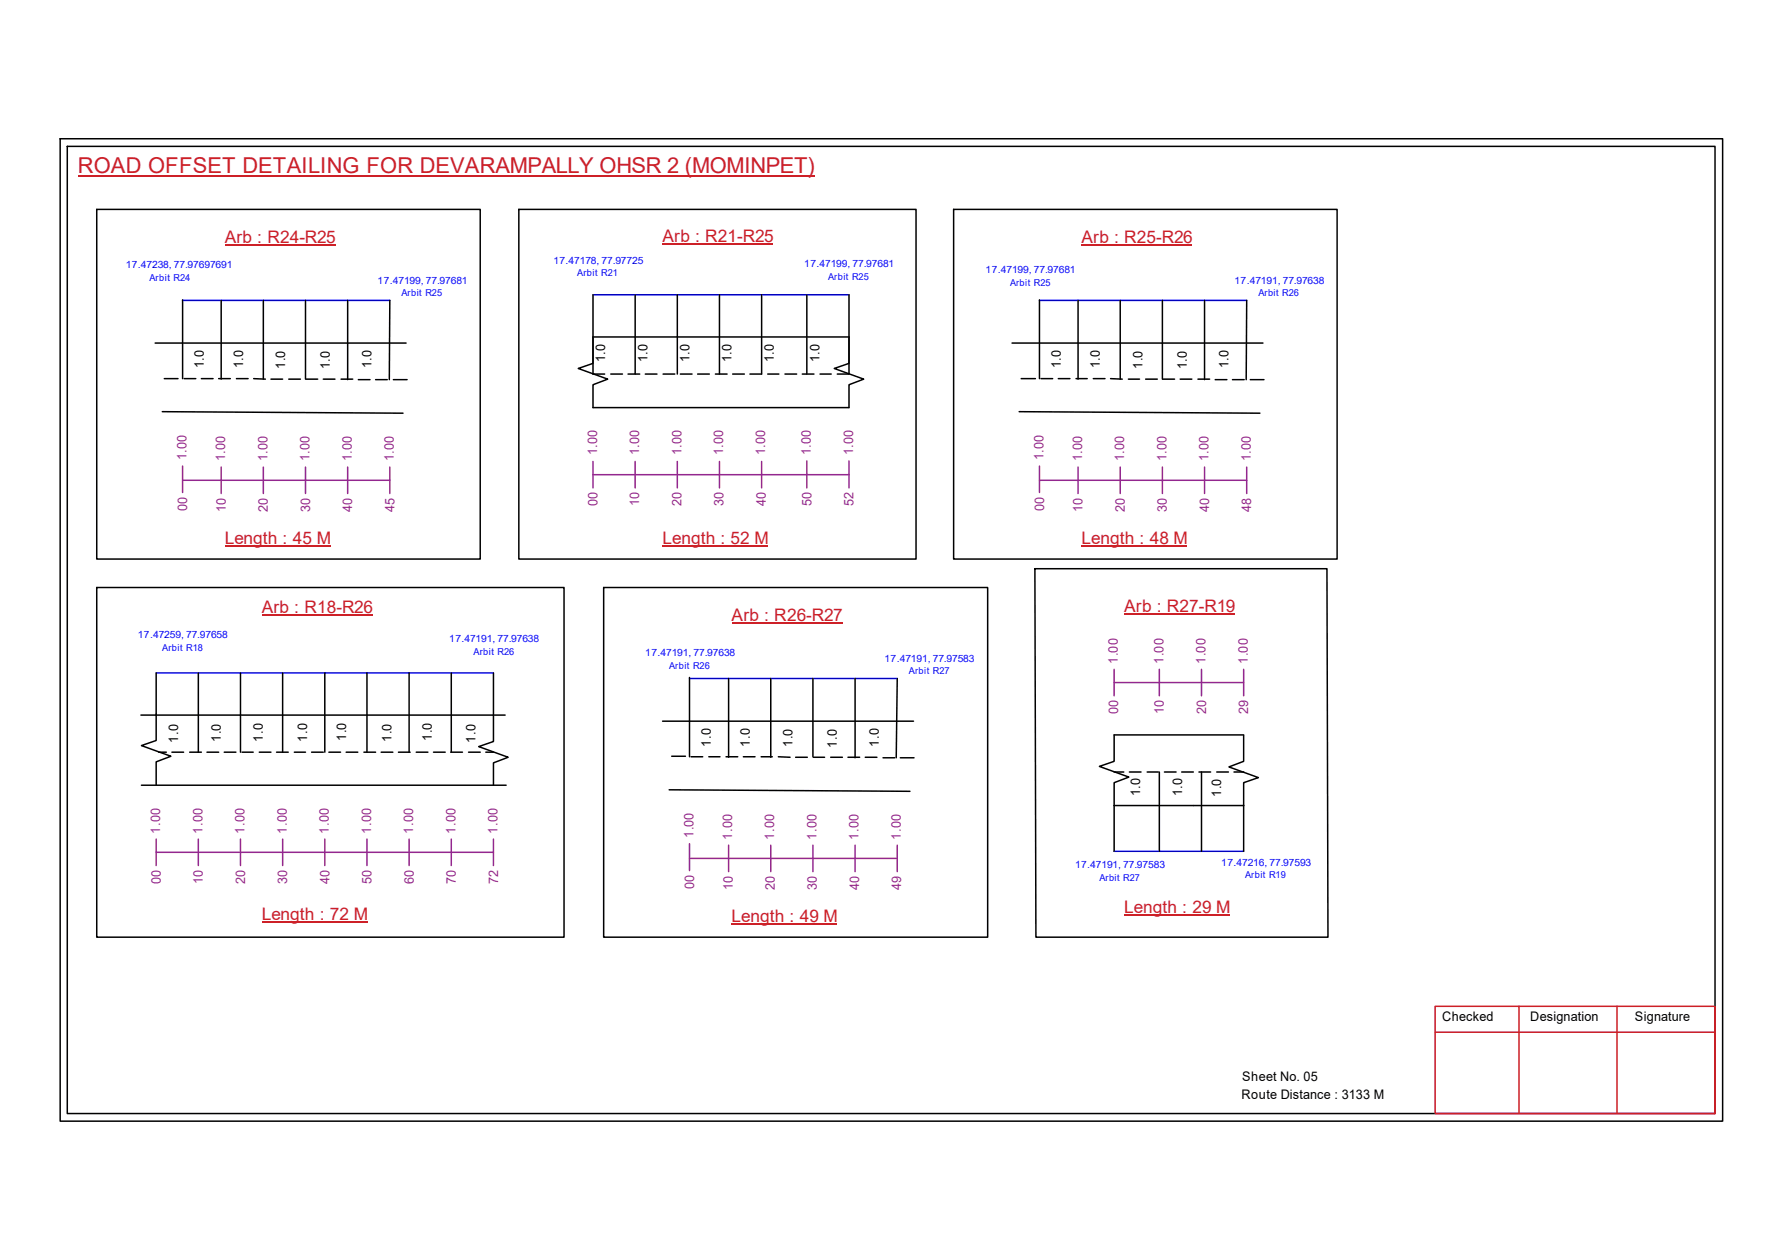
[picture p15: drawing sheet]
<svg xmlns="http://www.w3.org/2000/svg" width="297mm" height="210mm" viewBox="0 0 297 210" stroke-linecap="round" stroke-linejoin="round" font-family="sans-serif">
<defs><g id="words">
<text font-size="3.6" fill="#cd2027" x="13" y="28.9">ROAD OFFSET DETAILING FOR DEVARAMPALLY OHSR 2 (MOMINPET)</text>
<g font-size="2.9" fill="#cd2027">
<text x="37.5" y="40.5">Arb : R24-R25</text>
<text x="110.4" y="40.3">Arb : R21-R25</text>
<text x="180.3" y="40.5">Arb : R25-R26</text>
<text x="37.5" y="90.6">Length : 45 M</text>
<text x="110.4" y="90.7">Length : 52 M</text>
<text x="180.3" y="90.6">Length : 48 M</text>
<text x="187.4" y="101.9">Arb : R27-R19</text>
<text x="43.6" y="102.2">Arb : R18-R26</text>
<text x="122" y="103.5">Arb : R26-R27</text>
<text x="43.6" y="153.3">Length : 72 M</text>
<text x="122" y="153.6">Length : 49 M</text>
<text x="187.4" y="152.1">Length : 29 M</text>
</g>
<g font-size="2.2">
<text x="34" y="61.4" transform="rotate(-90 34 61.4)">1.0</text>
<text x="40.5" y="61.4" transform="rotate(-90 40.5 61.4)">1.0</text>
<text x="47.5" y="61.5" transform="rotate(-90 47.5 61.5)">1.0</text>
<text x="55" y="61.6" transform="rotate(-90 55 61.6)">1.0</text>
<text x="61.9" y="61.4" transform="rotate(-90 61.9 61.4)">1.0</text>
<text x="100.9" y="60.4" transform="rotate(-90 100.9 60.4)">1.0</text>
<text x="107.9" y="60.4" transform="rotate(-90 107.9 60.4)">1.0</text>
<text x="114.9" y="60.4" transform="rotate(-90 114.9 60.4)">1.0</text>
<text x="122" y="60.4" transform="rotate(-90 122 60.4)">1.0</text>
<text x="129" y="60.4" transform="rotate(-90 129 60.4)">1.0</text>
<text x="136.6" y="60.4" transform="rotate(-90 136.6 60.4)">1.0</text>
<text x="176.8" y="61.4" transform="rotate(-90 176.8 61.4)">1.0</text>
<text x="183.3" y="61.4" transform="rotate(-90 183.3 61.4)">1.0</text>
<text x="190.5" y="61.5" transform="rotate(-90 190.5 61.5)">1.0</text>
<text x="197.8" y="61.6" transform="rotate(-90 197.8 61.6)">1.0</text>
<text x="204.8" y="61.4" transform="rotate(-90 204.8 61.4)">1.0</text>
<text x="29.7" y="123.7" transform="rotate(-90 29.7 123.7)">1.0</text>
<text x="36.8" y="123.6" transform="rotate(-90 36.8 123.6)">1.0</text>
<text x="43.8" y="123.5" transform="rotate(-90 43.8 123.5)">1.0</text>
<text x="51.2" y="123.5" transform="rotate(-90 51.2 123.5)">1.0</text>
<text x="57.7" y="123.4" transform="rotate(-90 57.7 123.4)">1.0</text>
<text x="65.2" y="123.6" transform="rotate(-90 65.2 123.6)">1.0</text>
<text x="72" y="123.4" transform="rotate(-90 72 123.4)">1.0</text>
<text x="79.3" y="123.7" transform="rotate(-90 79.3 123.7)">1.0</text>
<text x="118.5" y="124.4" transform="rotate(-90 118.5 124.4)">1.0</text>
<text x="125" y="124.4" transform="rotate(-90 125 124.4)">1.0</text>
<text x="132.1" y="124.5" transform="rotate(-90 132.1 124.5)">1.0</text>
<text x="139.5" y="124.5" transform="rotate(-90 139.5 124.5)">1.0</text>
<text x="146.5" y="124.4" transform="rotate(-90 146.5 124.4)">1.0</text>
<text x="190" y="132.7" transform="rotate(-90 190 132.7)">1.0</text>
<text x="197.1" y="132.7" transform="rotate(-90 197.1 132.7)">1.0</text>
<text x="203.6" y="132.8" transform="rotate(-90 203.6 132.8)">1.0</text>
<text x="240.4" y="170.1">Checked</text>
<text x="255.1" y="170.1">Designation</text>
<text x="272.5" y="170.1">Signature</text>
<text x="207" y="183.1">Route Distance : 3133 M</text>
<text x="207" y="180">Sheet No. 05</text>
</g>
<g font-size="2.2" fill="#93278f">
<text x="31.1" y="76.7" transform="rotate(-90 31.1 76.7)">1.00</text>
<text x="37.5" y="76.9" transform="rotate(-90 37.5 76.9)">1.00</text>
<text x="44.6" y="76.9" transform="rotate(-90 44.6 76.9)">1.00</text>
<text x="51.6" y="76.9" transform="rotate(-90 51.6 76.9)">1.00</text>
<text x="58.6" y="76.9" transform="rotate(-90 58.6 76.9)">1.00</text>
<text x="65.7" y="76.9" transform="rotate(-90 65.7 76.9)">1.00</text>
<text x="99.5" y="75.9" transform="rotate(-90 99.5 75.9)">1.00</text>
<text x="106.5" y="75.9" transform="rotate(-90 106.5 75.9)">1.00</text>
<text x="113.6" y="75.9" transform="rotate(-90 113.6 75.9)">1.00</text>
<text x="120.5" y="75.9" transform="rotate(-90 120.5 75.9)">1.00</text>
<text x="127.5" y="75.9" transform="rotate(-90 127.5 75.9)">1.00</text>
<text x="135.2" y="75.9" transform="rotate(-90 135.2 75.9)">1.00</text>
<text x="142.2" y="75.9" transform="rotate(-90 142.2 75.9)">1.00</text>
<text x="173.9" y="76.7" transform="rotate(-90 173.9 76.7)">1.00</text>
<text x="180.4" y="76.9" transform="rotate(-90 180.4 76.9)">1.00</text>
<text x="187.4" y="76.9" transform="rotate(-90 187.4 76.9)">1.00</text>
<text x="194.4" y="76.9" transform="rotate(-90 194.4 76.9)">1.00</text>
<text x="201.5" y="76.9" transform="rotate(-90 201.5 76.9)">1.00</text>
<text x="208.5" y="76.9" transform="rotate(-90 208.5 76.9)">1.00</text>
<text x="31.2" y="85.1" transform="rotate(-90 31.2 85.1)">00</text>
<text x="37.6" y="85.3" transform="rotate(-90 37.6 85.3)">10</text>
<text x="44.7" y="85.3" transform="rotate(-90 44.7 85.3)">20</text>
<text x="51.7" y="85.3" transform="rotate(-90 51.7 85.3)">30</text>
<text x="58.7" y="85.3" transform="rotate(-90 58.7 85.3)">40</text>
<text x="65.7" y="85.3" transform="rotate(-90 65.7 85.3)">45</text>
<text x="99.6" y="84.3" transform="rotate(-90 99.6 84.3)">00</text>
<text x="106.5" y="84.3" transform="rotate(-90 106.5 84.3)">10</text>
<text x="113.6" y="84.3" transform="rotate(-90 113.6 84.3)">20</text>
<text x="120.6" y="84.3" transform="rotate(-90 120.6 84.3)">30</text>
<text x="127.6" y="84.3" transform="rotate(-90 127.6 84.3)">40</text>
<text x="135.3" y="84.3" transform="rotate(-90 135.3 84.3)">50</text>
<text x="142.3" y="84.3" transform="rotate(-90 142.3 84.3)">52</text>
<text x="174" y="85.1" transform="rotate(-90 174 85.1)">00</text>
<text x="180.5" y="85.3" transform="rotate(-90 180.5 85.3)">10</text>
<text x="187.5" y="85.3" transform="rotate(-90 187.5 85.3)">20</text>
<text x="194.5" y="85.3" transform="rotate(-90 194.5 85.3)">30</text>
<text x="201.5" y="85.3" transform="rotate(-90 201.5 85.3)">40</text>
<text x="208.6" y="85.3" transform="rotate(-90 208.6 85.3)">48</text>
<text x="186.3" y="110.6" transform="rotate(-90 186.3 110.6)">1.00</text>
<text x="193.9" y="110.6" transform="rotate(-90 193.9 110.6)">1.00</text>
<text x="201" y="110.6" transform="rotate(-90 201 110.6)">1.00</text>
<text x="208" y="110.6" transform="rotate(-90 208 110.6)">1.00</text>
<text x="186.4" y="119" transform="rotate(-90 186.4 119)">00</text>
<text x="194" y="119" transform="rotate(-90 194 119)">10</text>
<text x="201" y="119" transform="rotate(-90 201 119)">20</text>
<text x="208.1" y="119" transform="rotate(-90 208.1 119)">29</text>
<text x="26.7" y="138.9" transform="rotate(-90 26.7 138.9)">1.00</text>
<text x="33.7" y="138.9" transform="rotate(-90 33.7 138.9)">1.00</text>
<text x="40.8" y="138.9" transform="rotate(-90 40.8 138.9)">1.00</text>
<text x="47.8" y="138.9" transform="rotate(-90 47.8 138.9)">1.00</text>
<text x="54.8" y="138.9" transform="rotate(-90 54.8 138.9)">1.00</text>
<text x="61.8" y="138.9" transform="rotate(-90 61.8 138.9)">1.00</text>
<text x="68.9" y="138.9" transform="rotate(-90 68.9 138.9)">1.00</text>
<text x="75.9" y="138.9" transform="rotate(-90 75.9 138.9)">1.00</text>
<text x="82.9" y="138.9" transform="rotate(-90 82.9 138.9)">1.00</text>
<text x="115.6" y="139.6" transform="rotate(-90 115.6 139.6)">1.00</text>
<text x="122" y="139.9" transform="rotate(-90 122 139.9)">1.00</text>
<text x="129.1" y="139.9" transform="rotate(-90 129.1 139.9)">1.00</text>
<text x="136.1" y="139.9" transform="rotate(-90 136.1 139.9)">1.00</text>
<text x="143.1" y="139.9" transform="rotate(-90 143.1 139.9)">1.00</text>
<text x="150.2" y="139.9" transform="rotate(-90 150.2 139.9)">1.00</text>
<text x="26.8" y="147.3" transform="rotate(-90 26.8 147.3)">00</text>
<text x="33.8" y="147.3" transform="rotate(-90 33.8 147.3)">10</text>
<text x="40.8" y="147.3" transform="rotate(-90 40.8 147.3)">20</text>
<text x="47.9" y="147.3" transform="rotate(-90 47.9 147.3)">30</text>
<text x="54.9" y="147.3" transform="rotate(-90 54.9 147.3)">40</text>
<text x="61.9" y="147.3" transform="rotate(-90 61.9 147.3)">50</text>
<text x="69" y="147.3" transform="rotate(-90 69 147.3)">60</text>
<text x="76" y="147.3" transform="rotate(-90 76 147.3)">70</text>
<text x="83" y="147.3" transform="rotate(-90 83 147.3)">72</text>
<text x="115.7" y="148.1" transform="rotate(-90 115.7 148.1)">00</text>
<text x="122.1" y="148.3" transform="rotate(-90 122.1 148.3)">10</text>
<text x="129.2" y="148.3" transform="rotate(-90 129.2 148.3)">20</text>
<text x="136.2" y="148.3" transform="rotate(-90 136.2 148.3)">30</text>
<text x="143.2" y="148.3" transform="rotate(-90 143.2 148.3)">40</text>
<text x="150.2" y="148.3" transform="rotate(-90 150.2 148.3)">49</text>
</g>
<g font-size="1.7" fill="#00f">
<text x="21" y="44.7">17.47238, 77.97697691</text>
<text x="62.9" y="47.2">17.47199, 77.97681</text>
<text x="92.2" y="43.9">17.47178, 77.97725</text>
<text x="134.1" y="44.5">17.47199, 77.97681</text>
<text x="164.3" y="45.5">17.47199, 77.97681</text>
<text x="205.8" y="47.2">17.47191, 77.97638</text>
<text x="23" y="106.3">17.47259, 77.97658</text>
<text x="74.9" y="106.9">17.47191, 77.97638</text>
<text x="107.6" y="109.3">17.47191, 77.97638</text>
<text x="147.4" y="110.2">17.47191, 77.97583</text>
<text x="179.2" y="144.5">17.47191, 77.97583</text>
<text x="203.6" y="144.2">17.47216, 77.97593</text>
</g>
<g font-size="1.6" fill="#00f">
<text x="24.9" y="46.8">Arbit R24</text>
<text x="96.2" y="46.1">Arbit R21</text>
<text x="138" y="46.7">Arbit R25</text>
<text x="168.4" y="47.7">Arbit R25</text>
<text x="66.9" y="49.4">Arbit R25</text>
<text x="209.8" y="49.4">Arbit R26</text>
<text x="27" y="108.5">Arbit R18</text>
<text x="78.9" y="109.1">Arbit R26</text>
<text x="111.5" y="111.5">Arbit R26</text>
<text x="151.5" y="112.4">Arbit R27</text>
<text x="183.3" y="146.7">Arbit R27</text>
<text x="207.6" y="146.3">Arbit R19</text>
</g>
</g></defs>
<g fill="none" stroke="#000" stroke-width=".25">
<path d="M10 23.1h277.1v163.7h-277.1zM11.2 24.4h274.7v161.1h-274.7zM16.1 34.9h63.9v58.2h-63.9zM86.5 34.9h66.2v58.2h-66.2zM159 34.9h63.9v58.2h-63.9zM25.9 57.1h41.8M30.4 50v13.1M36.9 50v13.2M43.9 50v13.2M50.9 50v13.2M58 50v13.2M65 50l-.1 13.2"/>
<path d="M98.8 56.1h42.7v4.4l-2.4 .9 4.9 1.8-2.5 .9v3.8h-42.7v-3.8l2.5-.9-4.9-1.8 2.4-.9zM98.8 49.1v13.2h2M105.9 49.1v13.2M112.9 49.1v13.2M119.9 49.1v13.2M127 49.1v13.2h-2M134.5 49.1v13.2M141.5 49.1v13.2h-1.9M168.7 57.1h41.8M173.3 50v13.1M179.7 50v13.2M186.7 50v13.2"/>
<path d="M193.8 50v13.2M200.8 50v13.2M207.8 50l-.1 13.2M27 68.6l40.2 .2M27.4 63.1h2.3M30.7 63.1h1.9M33.6 63.1h1.9M36.4 63.1h2M39.4 63.1h2M42.3 63.1l1.9 .1M45.2 63.2h1.9M48.1 63.2h2"/>
<path d="M51 63.2h2M53.9 63.2h1.9M56.9 63.2h1.9M59.7 63.2h2M62.6 63.2h2M65.6 63.2h2.3M101.8 62.3h2M104.7 62.3h1.9M107.6 62.3h1.9M110.5 62.3h2M113.4 62.3h2M116.3 62.3h1.9"/>
<path d="M119.2 62.3h2M122.1 62.3h2M128 62.3h1.8M130.8 62.3h2M133.7 62.3h2M136.7 62.3h1.9M169.9 68.6l40.1 .2M170.2 63.1h2.4M173.5 63.1h2M176.4 63.1h1.9M179.4 63.1h1.8M182.2 63.1h2"/>
<path d="M185.1 63.1l2 .1M188.1 63.2h1.8M191 63.2h1.9M193.8 63.2h2M196.7 63.2h2M199.7 63.2h1.9M202.6 63.2h1.9M205.4 63.2h2M208.4 63.2h2.3M16.1 97.9h77.9v58.2h-77.9zM100.6 97.9h64v58.2h-64zM172.5 94.7h48.7l.2 61.4h-48.7z"/>
<path d="M23.5 119.1h60.7M26 119v4.4l-2.4 .8 4.9 1.8-2.5 .9v3.8M26 112.1v7M33.1 112.1v13.2M40.1 112.1v13.2M47.1 112.1v13.2M54.1 112.1v13.2M61.2 112.1v13.2M68.2 112.1v13.2M75.2 112.1v13.2M82.3 112.1v11.4l-2.5 .9 4.9 1.8-2.4 .9v3.7M114.9 112.9v13.2"/>
<path d="M121.5 113v13.2M128.5 113v13.2M135.5 113v13.1M142.5 113v13.2M149.6 113l-.2 13.2M23.6 130.8h60.8M26.5 125.3h1.2M28.7 125.3h1.9M31.6 125.3h2M34.5 125.3h1.9M37.4 125.3h1.9M40.3 125.3h1.9"/>
<path d="M43.2 125.3h2M46.1 125.3h1.9M49.1 125.3h1.8M51.9 125.3h2M54.8 125.3h2M57.7 125.3h1.9M60.7 125.3h1.9M63.5 125.3h2M66.4 125.3h2M69.4 125.3h1.9M72.3 125.3h1.9M75.1 125.3h2"/>
<path d="M78.1 125.3h1.9M81 125.3h1.3M110.4 120.1h41.9M111.5 131.6l40.2 .2M112 126h2.3M115.2 126.1h1.9M118.1 126.1h1.9M121 126.1h2M123.9 126.1h2M126.9 126.1h1.8M129.7 126.1l2 .1M132.6 126.2h2"/>
<path d="M135.6 126.2h1.9M138.5 126.2h1.9M141.3 126.2h2M144.2 126.2h2M147.2 126.2h1.9M150.1 126.2h2.3M185.7 134.2h21.6M185.7 128.6h1.6M185.7 134.2v7.6M188.3 128.6h1.9M191.2 128.6h1.9M193.2 128.6v13.2"/>
<path d="M194.1 128.6h1.9M197 128.6h1.9M199.9 128.6h1.9M200.3 128.6v13.2M202.8 128.6h2M205.7 128.6h1.6M207.3 122.4h-21.6v4.4l-2.4 .9 4.9 1.8-2.5 .9v3.8M207.3 122.5v4.3l-2.5 1 5 1.7-2.5 .9v3.8M207.3 134.2v7.6"/>
</g>
<path d="M239.2 167.6h46.7v17.9h-46.7zM239.2 172h46.7M253.2 167.6v17.9M269.5 167.6v17.9" fill="none" stroke="#cc1f26" stroke-width=".25"/>
<path d="M13 29.3h122.8" fill="none" stroke="#cd2027" stroke-width=".25"/>
<path d="M30.4 50h34.6M98.8 49.1h42.7M173.3 50h34.5M26 112.1h56.3M114.9 113h34.7M185.7 141.8h21.6" fill="none" stroke="#00f" stroke-width=".25"/>
<g fill="none" stroke="#93278f" stroke-width=".25">
<path d="M30.4 77.6v4.4M36.9 77.8v4.4M43.9 77.8v4.4M50.9 77.8v4.4M58 77.8v4.4M65 77.8v4.4M98.8 79.1h42.7M98.8 76.9v4.4M105.9 76.9v4.4M112.9 76.9v4.4M119.9 76.9v4.4M127 76.9v4.4"/>
<path d="M134.5 76.8v4.5M141.5 76.8v4.5M173.3 77.6v4.4M179.7 77.8v4.4M186.7 77.8v4.4M193.8 77.8v4.4M200.8 77.8v4.4M207.8 77.8v4.4M30.4 80h34.6M173.3 80h34.5M185.7 113.7h21.6M185.7 111.5v4.4"/>
<path d="M193.2 111.5v4.4M200.3 111.5v4.4M207.3 111.5v4.4M26 139.8v4.4M33.1 139.8v4.4M40.1 139.8v4.4M47.1 139.8v4.4M54.1 139.8v4.4M61.2 139.8v4.4M68.2 139.8v4.4M75.2 139.8v4.4M82.3 139.8v4.4"/>
<path d="M26 142h56.3M114.9 143h34.7M114.9 140.5v4.5M121.5 140.8v4.4M128.5 140.8v4.4M135.5 140.8v4.4M142.5 140.8v4.4M149.6 140.8v4.4"/>
</g>
<path d="M37.5 40.8h18.4M110.4 40.6h18.5M180.3 40.8h18.5M37.5 90.9h17.6M110.4 91h17.7M180.3 90.9h17.6M43.6 102.5h18.5M122 103.8h18.4M187.4 102.3h18.5M43.6 153.7h17.7M122 153.9h17.6M187.4 152.4h17.6" fill="none" stroke="#cd2027" stroke-width=".17"/>
<use href="#words"/>
</svg>
